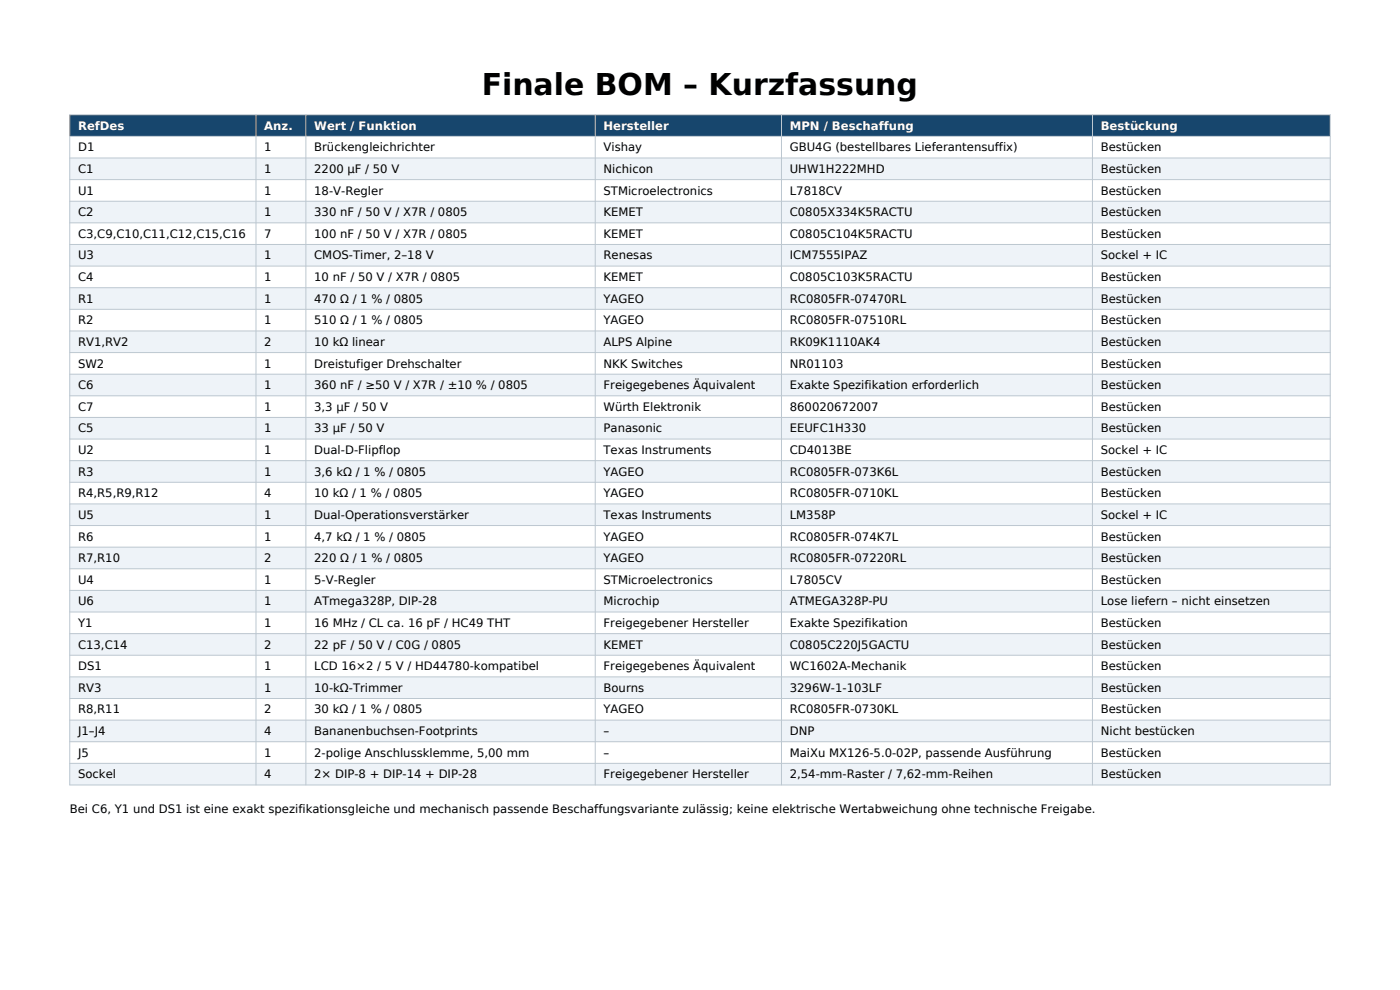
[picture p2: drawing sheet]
<svg xmlns="http://www.w3.org/2000/svg" width="297mm" height="210mm" viewBox="0 0 297 210" stroke-linecap="round" stroke-linejoin="round" font-family="sans-serif">
<defs><g id="words">
<text font-size="6.3" x="102.2" y="20.1">Finale BOM – Kurzfassung</text>
<g font-size="2.5" fill="#fff">
<text x="16.6" y="27.5">RefDes</text>
<text x="56.1" y="27.5">Anz.</text>
<text x="66.7" y="27.5">Wert / Funktion</text>
<text x="128" y="27.5">Hersteller</text>
<text x="167.6" y="27.5">MPN / Beschaffung</text>
<text x="233.5" y="27.5">Bestückung</text>
</g>
<g font-size="2.5">
<text x="16.6" y="32.1">D1</text>
<text x="56.1" y="32.1">1</text>
<text x="66.7" y="32.1">Brückengleichrichter</text>
<text x="128" y="32.1">Vishay</text>
<text x="167.6" y="32.1">GBU4G (bestellbares Lieferantensuffix)</text>
<text x="233.5" y="32.1">Bestücken</text>
<text x="16.6" y="36.7">C1</text>
<text x="16.6" y="41.3">U1</text>
<text x="56.1" y="36.7">1</text>
<text x="56.1" y="41.3">1</text>
<text x="66.7" y="36.7">2200 µF / 50 V</text>
<text x="66.7" y="41.3">18-V-Regler</text>
<text x="128" y="36.7">Nichicon</text>
<text x="128" y="41.3">STMicroelectronics</text>
<text x="167.6" y="36.7">UHW1H222MHD</text>
<text x="167.6" y="41.3">L7818CV</text>
<text x="233.5" y="36.7">Bestücken</text>
<text x="233.5" y="41.3">Bestücken</text>
<text x="16.6" y="45.9">C2</text>
<text x="56.1" y="45.9">1</text>
<text x="66.7" y="45.9">330 nF / 50 V / X7R / 0805</text>
<text x="128" y="45.9">KEMET</text>
<text x="167.6" y="45.9">C0805X334K5RACTU</text>
<text x="233.5" y="45.9">Bestücken</text>
<text x="16.6" y="50.4">C3,C9,C10,C11,C12,C15,C16</text>
<text x="56.1" y="50.4">7</text>
<text x="66.7" y="50.4">100 nF / 50 V / X7R / 0805</text>
<text x="128" y="50.4">KEMET</text>
<text x="167.6" y="50.4">C0805C104K5RACTU</text>
<text x="233.5" y="50.4">Bestücken</text>
<text x="16.6" y="55">U3</text>
<text x="16.6" y="59.6">C4</text>
<text x="56.1" y="55">1</text>
<text x="56.1" y="59.6">1</text>
<text x="66.7" y="55">CMOS-Timer, 2–18 V</text>
<text x="66.7" y="59.6">10 nF / 50 V / X7R / 0805</text>
<text x="128" y="55">Renesas</text>
<text x="128" y="59.6">KEMET</text>
<text x="167.6" y="55">ICM7555IPAZ</text>
<text x="167.6" y="59.6">C0805C103K5RACTU</text>
<text x="233.5" y="55">Sockel + IC</text>
<text x="233.5" y="59.6">Bestücken</text>
<text x="16.6" y="64.2">R1</text>
<text x="56.1" y="64.2">1</text>
<text x="66.7" y="64.2">470 Ω / 1 % / 0805</text>
<text x="128" y="64.2">YAGEO</text>
<text x="167.6" y="64.2">RC0805FR-07470RL</text>
<text x="233.5" y="64.2">Bestücken</text>
<text x="16.6" y="68.8">R2</text>
<text x="56.1" y="68.8">1</text>
<text x="66.7" y="68.8">510 Ω / 1 % / 0805</text>
<text x="128" y="68.8">YAGEO</text>
<text x="167.6" y="68.8">RC0805FR-07510RL</text>
<text x="233.5" y="68.8">Bestücken</text>
<text x="16.6" y="73.4">RV1,RV2</text>
<text x="16.6" y="78">SW2</text>
<text x="56.1" y="73.4">2</text>
<text x="56.1" y="78">1</text>
<text x="66.7" y="73.4">10 kΩ linear</text>
<text x="66.7" y="78">Dreistufiger Drehschalter</text>
<text x="128" y="73.4">ALPS Alpine</text>
<text x="128" y="78">NKK Switches</text>
<text x="167.6" y="73.4">RK09K1110AK4</text>
<text x="167.6" y="78">NR01103</text>
<text x="233.5" y="73.4">Bestücken</text>
<text x="233.5" y="78">Bestücken</text>
<text x="16.6" y="82.5">C6</text>
<text x="56.1" y="82.5">1</text>
<text x="66.7" y="82.5">360 nF / ≥50 V / X7R / ±10 % / 0805</text>
<text x="128" y="82.5">Freigegebenes Äquivalent</text>
<text x="167.6" y="82.5">Exakte Spezifikation erforderlich</text>
<text x="233.5" y="82.5">Bestücken</text>
<text x="16.6" y="87.1">C7</text>
<text x="56.1" y="87.1">1</text>
<text x="66.7" y="87.1">3,3 µF / 50 V</text>
<text x="128" y="87.1">Würth Elektronik</text>
<text x="167.6" y="87.1">860020672007</text>
<text x="233.5" y="87.1">Bestücken</text>
<text x="16.6" y="91.7">C5</text>
<text x="56.1" y="91.7">1</text>
<text x="66.7" y="91.7">33 µF / 50 V</text>
<text x="128" y="91.7">Panasonic</text>
<text x="167.6" y="91.7">EEUFC1H330</text>
<text x="233.5" y="91.7">Bestücken</text>
<text x="16.6" y="96.3">U2</text>
<text x="16.6" y="100.9">R3</text>
<text x="56.1" y="96.3">1</text>
<text x="56.1" y="100.9">1</text>
<text x="66.7" y="96.3">Dual-D-Flipflop</text>
<text x="66.7" y="100.9">3,6 kΩ / 1 % / 0805</text>
<text x="128" y="96.3">Texas Instruments</text>
<text x="128" y="100.9">YAGEO</text>
<text x="167.6" y="96.3">CD4013BE</text>
<text x="167.6" y="100.9">RC0805FR-073K6L</text>
<text x="233.5" y="96.3">Sockel + IC</text>
<text x="233.5" y="100.9">Bestücken</text>
<text x="16.6" y="105.5">R4,R5,R9,R12</text>
<text x="56.1" y="105.5">4</text>
<text x="66.7" y="105.5">10 kΩ / 1 % / 0805</text>
<text x="128" y="105.5">YAGEO</text>
<text x="167.6" y="105.5">RC0805FR-0710KL</text>
<text x="233.5" y="105.5">Bestücken</text>
<text x="16.6" y="110.1">U5</text>
<text x="56.1" y="110.1">1</text>
<text x="66.7" y="110.1">Dual-Operationsverstärker</text>
<text x="128" y="110.1">Texas Instruments</text>
<text x="167.6" y="110.1">LM358P</text>
<text x="233.5" y="110.1">Sockel + IC</text>
<text x="16.6" y="114.7">R6</text>
<text x="16.6" y="119.2">R7,R10</text>
<text x="56.1" y="114.7">1</text>
<text x="56.1" y="119.2">2</text>
<text x="66.7" y="114.7">4,7 kΩ / 1 % / 0805</text>
<text x="66.7" y="119.2">220 Ω / 1 % / 0805</text>
<text x="128" y="114.7">YAGEO</text>
<text x="128" y="119.2">YAGEO</text>
<text x="167.6" y="114.7">RC0805FR-074K7L</text>
<text x="167.6" y="119.2">RC0805FR-07220RL</text>
<text x="233.5" y="114.7">Bestücken</text>
<text x="233.5" y="119.2">Bestücken</text>
<text x="16.6" y="123.8">U4</text>
<text x="56.1" y="123.8">1</text>
<text x="66.7" y="123.8">5-V-Regler</text>
<text x="128" y="123.8">STMicroelectronics</text>
<text x="167.6" y="123.8">L7805CV</text>
<text x="233.5" y="123.8">Bestücken</text>
<text x="16.6" y="128.4">U6</text>
<text x="56.1" y="128.4">1</text>
<text x="66.7" y="128.4">ATmega328P, DIP-28</text>
<text x="128" y="128.4">Microchip</text>
<text x="167.6" y="128.4">ATMEGA328P-PU</text>
<text x="233.5" y="128.4">Lose liefern – nicht einsetzen</text>
<text x="16.6" y="133">Y1</text>
<text x="16.6" y="137.6">C13,C14</text>
<text x="56.1" y="133">1</text>
<text x="56.1" y="137.6">2</text>
<text x="66.7" y="133">16 MHz / CL ca. 16 pF / HC49 THT</text>
<text x="66.7" y="137.6">22 pF / 50 V / C0G / 0805</text>
<text x="128" y="133">Freigegebener Hersteller</text>
<text x="128" y="137.6">KEMET</text>
<text x="167.6" y="133">Exakte Spezifikation</text>
<text x="167.6" y="137.6">C0805C220J5GACTU</text>
<text x="233.5" y="133">Bestücken</text>
<text x="233.5" y="137.6">Bestücken</text>
<text x="16.6" y="142.2">DS1</text>
<text x="56.1" y="142.2">1</text>
<text x="66.7" y="142.2">LCD 16×2 / 5 V / HD44780-kompatibel</text>
<text x="128" y="142.2">Freigegebenes Äquivalent</text>
<text x="167.6" y="142.2">WC1602A-Mechanik</text>
<text x="233.5" y="142.2">Bestücken</text>
<text x="16.6" y="146.8">RV3</text>
<text x="56.1" y="146.8">1</text>
<text x="66.7" y="146.8">10-kΩ-Trimmer</text>
<text x="128" y="146.8">Bourns</text>
<text x="167.6" y="146.8">3296W-1-103LF</text>
<text x="233.5" y="146.8">Bestücken</text>
<text x="16.6" y="151.3">R8,R11</text>
<text x="16.6" y="155.9">J1–J4</text>
<text x="56.1" y="151.3">2</text>
<text x="56.1" y="155.9">4</text>
<text x="66.7" y="151.3">30 kΩ / 1 % / 0805</text>
<text x="66.7" y="155.9">Bananenbuchsen-Footprints</text>
<text x="128" y="151.3">YAGEO</text>
<text x="128" y="155.9">–</text>
<text x="167.6" y="151.3">RC0805FR-0730KL</text>
<text x="167.6" y="155.9">DNP</text>
<text x="233.5" y="151.3">Bestücken</text>
<text x="233.5" y="155.9">Nicht bestücken</text>
<text x="16.6" y="160.5">J5</text>
<text x="56.1" y="160.5">1</text>
<text x="66.7" y="160.5">2-polige Anschlussklemme, 5,00 mm</text>
<text x="128" y="160.5">–</text>
<text x="167.6" y="160.5">MaiXu MX126-5.0-02P, passende Ausführung</text>
<text x="233.5" y="160.5">Bestücken</text>
<text x="16.6" y="165.1">Sockel</text>
<text x="56.1" y="165.1">4</text>
<text x="66.7" y="165.1">2× DIP-8 + DIP-14 + DIP-28</text>
<text x="128" y="165.1">Freigegebener Hersteller</text>
<text x="167.6" y="165.1">2,54-mm-Raster / 7,62-mm-Reihen</text>
<text x="233.5" y="165.1">Bestücken</text>
<text x="14.8" y="172.5">Bei C6, Y1 und DS1 ist eine exakt spezifikationsgleiche und mechanisch passende Beschaffungsvariante zulässig; keine elektrische Wertabweichung ohne technische Freigabe.</text>
</g>
</g></defs>
<path d="M14.8 24.3h267.4v4.6h-267.4z" fill-rule="evenodd" fill="#17466d"/>
<path d="M14.8 28.9h267.4v4.6h-267.4z" fill-rule="evenodd" fill="#fff"/>
<path d="M14.8 33.5h267.4v4.6h-267.4z" fill-rule="evenodd" fill="#eef3f8"/>
<path d="M14.8 38.1h267.4v4.6h-267.4z" fill-rule="evenodd" fill="#fff"/>
<path d="M14.8 42.7h267.4v4.6h-267.4z" fill-rule="evenodd" fill="#eef3f8"/>
<path d="M14.8 47.3h267.4v4.6h-267.4z" fill-rule="evenodd" fill="#fff"/>
<path d="M14.8 51.9h267.4v4.5h-267.4z" fill-rule="evenodd" fill="#eef3f8"/>
<path d="M14.8 56.4h267.4v4.6h-267.4z" fill-rule="evenodd" fill="#fff"/>
<path d="M14.8 61h267.4v4.6h-267.4z" fill-rule="evenodd" fill="#eef3f8"/>
<path d="M14.8 65.6h267.4v4.6h-267.4z" fill-rule="evenodd" fill="#fff"/>
<path d="M14.8 70.2h267.4v4.6h-267.4z" fill-rule="evenodd" fill="#eef3f8"/>
<path d="M14.8 74.8h267.4v4.6h-267.4z" fill-rule="evenodd" fill="#fff"/>
<path d="M14.8 79.4h267.4v4.6h-267.4z" fill-rule="evenodd" fill="#eef3f8"/>
<path d="M14.8 84h267.4v4.5h-267.4z" fill-rule="evenodd" fill="#fff"/>
<path d="M14.8 88.5h267.4v4.6h-267.4z" fill-rule="evenodd" fill="#eef3f8"/>
<path d="M14.8 93.1h267.4v4.6h-267.4z" fill-rule="evenodd" fill="#fff"/>
<path d="M14.8 97.7h267.4v4.6h-267.4z" fill-rule="evenodd" fill="#eef3f8"/>
<path d="M14.8 102.3h267.4v4.6h-267.4z" fill-rule="evenodd" fill="#fff"/>
<path d="M14.8 106.9h267.4v4.6h-267.4z" fill-rule="evenodd" fill="#eef3f8"/>
<path d="M14.8 111.5h267.4v4.6h-267.4z" fill-rule="evenodd" fill="#fff"/>
<path d="M14.8 116.1h267.4v4.5h-267.4z" fill-rule="evenodd" fill="#eef3f8"/>
<path d="M14.8 120.6h267.4v4.6h-267.4z" fill-rule="evenodd" fill="#fff"/>
<path d="M14.8 125.2h267.4v4.6h-267.4z" fill-rule="evenodd" fill="#eef3f8"/>
<path d="M14.8 129.8h267.4v4.6h-267.4z" fill-rule="evenodd" fill="#fff"/>
<path d="M14.8 134.4h267.4v4.6h-267.4z" fill-rule="evenodd" fill="#eef3f8"/>
<path d="M14.8 139h267.4v4.6h-267.4z" fill-rule="evenodd" fill="#fff"/>
<path d="M14.8 143.6h267.4v4.6h-267.4z" fill-rule="evenodd" fill="#eef3f8"/>
<path d="M14.8 148.2h267.4v4.6h-267.4z" fill-rule="evenodd" fill="#fff"/>
<path d="M14.8 152.8h267.4v4.5h-267.4z" fill-rule="evenodd" fill="#eef3f8"/>
<path d="M14.8 157.3h267.4v4.6h-267.4z" fill-rule="evenodd" fill="#fff"/>
<path d="M14.8 161.9h267.4v4.6h-267.4z" fill-rule="evenodd" fill="#eef3f8"/>
<g fill="none" stroke="#bcc7d0" stroke-width=".21">
<path d="M14.8 24.3h267.4v142.2h-267.4zM14.8 28.9h267.4M14.8 33.5h267.4M14.8 38.1h267.4M54.3 24.3v142.2M64.9 24.3v142.2M126.3 24.3v142.2M165.8 24.3v142.2M231.8 24.3v142.2M14.8 42.7h267.4M14.8 47.3h267.4M14.8 51.9h267.4"/>
<path d="M14.8 56.4h267.4M14.8 61h267.4M14.8 65.6h267.4M14.8 70.2h267.4M14.8 74.8h267.4M14.8 79.4h267.4M14.8 84h267.4M14.8 88.5h267.4M14.8 93.1h267.4M14.8 97.7h267.4M14.8 102.3h267.4M14.8 106.9h267.4"/>
<path d="M14.8 111.5h267.4M14.8 116.1h267.4M14.8 120.6h267.4M14.8 125.2h267.4M14.8 129.8h267.4M14.8 134.4h267.4M14.8 139h267.4M14.8 143.6h267.4M14.8 148.2h267.4M14.8 152.8h267.4M14.8 157.3h267.4M14.8 161.9h267.4"/>
</g>
<use href="#words"/>
</svg>
